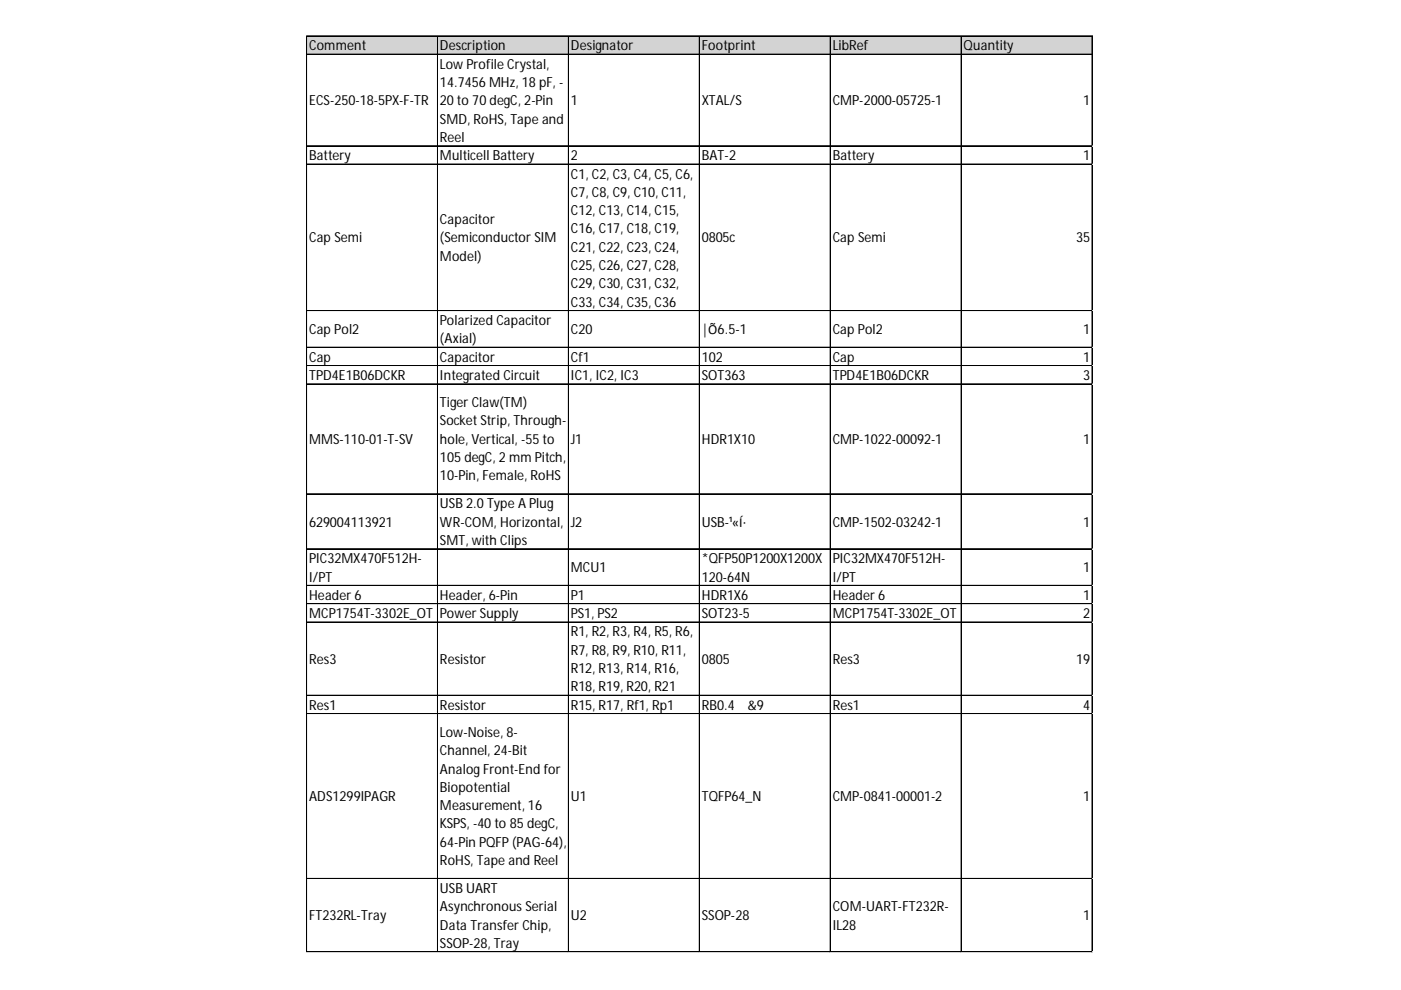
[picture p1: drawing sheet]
<svg xmlns="http://www.w3.org/2000/svg" width="297mm" height="210mm" viewBox="0 0 297 210" stroke-linecap="round" stroke-linejoin="round" font-family="sans-serif">
<defs><g id="words">
<g font-size="2.9">
<text x="65.5" y="10.7">Comment</text>
<text x="93.3" y="10.7">Description</text>
<text x="121" y="10.7">Designator</text>
<text x="148.8" y="10.7">Footprint</text>
<text x="176.6" y="10.7">LibRef</text>
<text x="204.3" y="10.7">Quantity</text>
<text x="93.3" y="14.5">LowProfile Crystal,</text>
<text x="65.5" y="22.3">ECS-250-18-5PX-F-TR</text>
<text x="93.3" y="18.4">14.7456 MHz, 18 pF, -</text>
<text x="93.3" y="22.3">20 to 70 degC, 2-Pin</text>
<text x="121" y="22.3">1</text>
<text x="148.8" y="22.3">XTAL/S</text>
<text x="176.6" y="22.3">CMP-2000-05725-1</text>
<text x="229.6" y="22.3">1</text>
<text x="93.3" y="26.2">SMD, RoHS, Tape and</text>
<text x="65.5" y="34">Battery</text>
<text x="93.3" y="30.1">Reel</text>
<text x="93.3" y="34">Multicell Battery</text>
<text x="121" y="34">2</text>
<text x="148.8" y="34">BAT-2</text>
<text x="176.6" y="34">Battery</text>
<text x="229.6" y="34">1</text>
<text x="121" y="37.9">C1, C2, C3, C4, C5, C6,</text>
<text x="121" y="41.7">C7, C8, C9, C10, C11,</text>
<text x="93.3" y="47.5">Capacitor</text>
<text x="121" y="45.6">C12, C13, C14, C15,</text>
<text x="65.5" y="51.4">Cap Semi</text>
<text x="93.3" y="51.4">(Semiconductor SIM</text>
<text x="121" y="49.5">C16, C17, C18, C19,</text>
<text x="121" y="53.4">C21, C22, C23, C24,</text>
<text x="148.8" y="51.4">0805c</text>
<text x="176.6" y="51.4">Cap Semi</text>
<text x="228.2" y="51.4">35</text>
<text x="93.3" y="55.3">Model)</text>
<text x="121" y="57.3">C25, C26, C27, C28,</text>
<text x="121" y="61.2">C29, C30, C31, C32,</text>
<text x="121" y="65">C33, C34, C35, C36</text>
<text x="65.5" y="70.8">Cap Pol2</text>
<text x="93.3" y="68.9">Polarized Capacitor</text>
<text x="121" y="70.8">C20</text>
<text x="148.8" y="70.8">|Õ6.5-1</text>
<text x="176.6" y="70.8">Cap Pol2</text>
<text x="229.6" y="70.8">1</text>
<text x="65.5" y="76.7">Cap</text>
<text x="93.3" y="72.8">(Axial)</text>
<text x="93.3" y="76.7">Capacitor</text>
<text x="121" y="76.7">Cf1</text>
<text x="148.8" y="76.7">102</text>
<text x="176.6" y="76.7">Cap</text>
<text x="229.6" y="76.7">1</text>
<text x="65.5" y="80.6">TPD4E1B06DCKR</text>
<text x="93.3" y="80.6">Integrated Circuit</text>
<text x="121" y="80.6">IC1, IC2, IC3</text>
<text x="148.8" y="80.6">SOT363</text>
<text x="176.6" y="80.6">TPD4E1B06DCKR</text>
<text x="229.6" y="80.6">3</text>
<text x="93.3" y="86.3">Tiger Claw(TM)</text>
<text x="65.5" y="94.1">MMS-110-01-T-SV</text>
<text x="93.3" y="90.2">SocketStrip, Through-</text>
<text x="93.3" y="94.1">hole, Vertical, -55 to</text>
<text x="121" y="94.1">J1</text>
<text x="148.8" y="94.1">HDR1X10</text>
<text x="176.6" y="94.1">CMP-1022-00092-1</text>
<text x="229.6" y="94.1">1</text>
<text x="93.3" y="98">105 degC, 2 mm Pitch,</text>
<text x="93.3" y="101.9">10-Pin, Female, RoHS</text>
<text x="93.3" y="107.8">USB 2.0 Type A Plug</text>
<text x="65.5" y="111.6">629004113921</text>
<text x="93.3" y="111.6">WR-COM, Horizontal,</text>
<text x="121" y="111.6">J2</text>
<text x="148.8" y="111.6">USB-¹«Í·</text>
<text x="176.6" y="111.6">CMP-1502-03242-1</text>
<text x="229.6" y="111.6">1</text>
<text x="65.5" y="119.4">PIC32MX470F512H-</text>
<text x="93.3" y="115.5">SMT, with Clips</text>
<text x="148.8" y="119.4">*QFP50P1200X1200X</text>
<text x="176.6" y="119.4">PIC32MX470F512H-</text>
<text x="65.5" y="123.3">I/PT</text>
<text x="121" y="121.3">MCU1</text>
<text x="148.8" y="123.3">120-64N</text>
<text x="176.6" y="123.3">I/PT</text>
<text x="229.6" y="121.3">1</text>
<text x="65.5" y="127.2">Header6</text>
<text x="65.5" y="131.1">MCP1754T-3302E_OT</text>
<text x="93.3" y="127.2">Header, 6-Pin</text>
<text x="93.3" y="131.1">Power Supply</text>
<text x="121" y="127.2">P1</text>
<text x="121" y="131.1">PS1, PS2</text>
<text x="148.8" y="127.2">HDR1X6</text>
<text x="148.8" y="131.1">SOT23-5</text>
<text x="176.6" y="127.2">Header6</text>
<text x="176.6" y="131.1">MCP1754T-3302E_OT</text>
<text x="229.6" y="127.2">1</text>
<text x="229.6" y="131.1">2</text>
<text x="121" y="134.9">R1, R2, R3, R4, R5, R6,</text>
<text x="65.5" y="140.7">Res3</text>
<text x="93.3" y="140.7">Resistor</text>
<text x="121" y="138.8">R7, R8, R9, R10, R11,</text>
<text x="121" y="142.7">R12, R13, R14, R16,</text>
<text x="148.8" y="140.7">0805</text>
<text x="176.6" y="140.7">Res3</text>
<text x="228.2" y="140.7">19</text>
<text x="121" y="146.6">R18, R19, R20, R21</text>
<text x="65.5" y="150.5">Res1</text>
<text x="93.3" y="150.5">Resistor</text>
<text x="121" y="150.5">R15, R17, Rf1, Rp1</text>
<text x="148.8" y="150.5">RB0.4</text>
<text x="158.5" y="150.5">&amp;9</text>
<text x="176.6" y="150.5">Res1</text>
<text x="229.6" y="150.5">4</text>
<text x="93.3" y="156.2">Low-Noise, 8-</text>
<text x="93.3" y="160.1">Channel, 24-Bit</text>
<text x="93.3" y="164">AnalogFront-End for</text>
<text x="93.3" y="167.9">Biopotential</text>
<text x="65.5" y="169.9">ADS1299IPAGR</text>
<text x="93.3" y="171.8">Measurement, 16</text>
<text x="121" y="169.9">U1</text>
<text x="148.8" y="169.9">TQFP64_N</text>
<text x="176.6" y="169.9">CMP-0841-00001-2</text>
<text x="229.6" y="169.9">1</text>
<text x="93.3" y="175.7">KSPS, -40 to 85 degC,</text>
<text x="93.3" y="179.5">64-Pin PQFP(PAG-64),</text>
<text x="93.3" y="183.4">RoHS, Tape and Reel</text>
<text x="93.3" y="189.3">USB UART</text>
<text x="65.5" y="195.1">FT232RL-Tray</text>
<text x="93.3" y="193.2">AsynchronousSerial</text>
<text x="93.3" y="197.1">Data Transfer Chip,</text>
<text x="121" y="195.1">U2</text>
<text x="148.8" y="195.1">SSOP-28</text>
<text x="176.6" y="193.2">COM-UART-FT232R-</text>
<text x="176.6" y="197.1">IL28</text>
<text x="229.6" y="195.1">1</text>
<text x="93.3" y="201">SSOP-28, Tray</text>
</g>
</g></defs>
<path d="M65.1 7.7h166.6v3.9h-166.6z" fill="#d3d3d3"/>
<g fill="none" stroke="#000" stroke-width=".21">
<path d="M65 7.6v194.3M65.1 7.6v194.3M65.1 7.6h166.6M65.1 7.7h166.6M65.1 11.5h166.6M92.8 7.7v194.2M120.5 7.7v194.2M120.6 7.7v194.2M148.3 7.7v194.2M176 7.7v194.2M176.1 7.7v194.2M203.8 7.7v194.2"/>
<path d="M231.5 7.7v194.2M231.6 7.7v194.2M65.1 30.9h166.6M65.1 31h166.6M65.1 34.8h166.6M65.1 65.8h166.6M65.1 65.9h166.6M65.1 73.6h166.6M65.1 73.7h166.6M65.1 77.5h166.6M65.1 77.6h166.6M65.1 81.4h166.6"/>
<path d="M65.1 104.7h166.6M65.1 104.8h166.6M65.1 116.3h166.6M65.1 116.4h166.6M65.1 124.1h166.6M65.1 124.2h166.6M65.1 128h166.6M65.1 128.1h166.6M65.1 131.9h166.6M65.1 147.4h166.6M65.1 147.5h166.6M65.1 151.3h166.6"/>
<path d="M65.1 151.4h166.6M65.1 186.2h166.6M65.1 186.3h166.6M65.1 201.8h166.6"/>
</g>
<path d="M65 201.9v.1" fill="none" stroke="#d4d4d4" stroke-width=".21"/>
<path d="M65 201.9l.1 .1z" fill="#d4d4d4"/>
<path d="M92.8 201.9v.1" fill="none" stroke="#d4d4d4" stroke-width=".21"/>
<path d="M92.8 201.9l.1 .1z" fill="#d4d4d4"/>
<path d="M120.5 201.9v.1" fill="none" stroke="#d4d4d4" stroke-width=".21"/>
<path d="M120.5 201.9l.1 .1z" fill="#d4d4d4"/>
<path d="M148.3 201.9v.1" fill="none" stroke="#d4d4d4" stroke-width=".21"/>
<path d="M148.3 201.9l.1 .1z" fill="#d4d4d4"/>
<path d="M176 201.9v.1" fill="none" stroke="#d4d4d4" stroke-width=".21"/>
<path d="M176 201.9l.1 .1z" fill="#d4d4d4"/>
<path d="M203.8 201.9v.1" fill="none" stroke="#d4d4d4" stroke-width=".21"/>
<path d="M203.8 201.9l.1 .1z" fill="#d4d4d4"/>
<path d="M231.5 201.9v.1" fill="none" stroke="#d4d4d4" stroke-width=".21"/>
<path d="M231.5 201.9l.2 .1z" fill="#d4d4d4"/>
<path d="M231.7 30.9h.1" fill="none" stroke="#d4d4d4" stroke-width=".21"/>
<path d="M231.7 30.9v.1z" fill="#d4d4d4"/>
<path d="M231.7 34.8h.1" fill="none" stroke="#d4d4d4" stroke-width=".21"/>
<path d="M231.7 34.8v.1z" fill="#d4d4d4"/>
<path d="M231.7 65.8h.1" fill="none" stroke="#d4d4d4" stroke-width=".21"/>
<path d="M231.7 65.8v.2z" fill="#d4d4d4"/>
<path d="M231.7 73.6h.1" fill="none" stroke="#d4d4d4" stroke-width=".21"/>
<path d="M231.7 73.6v.1z" fill="#d4d4d4"/>
<path d="M231.7 77.5h.1" fill="none" stroke="#d4d4d4" stroke-width=".21"/>
<path d="M231.7 77.5v.1z" fill="#d4d4d4"/>
<path d="M231.7 81.4h.1" fill="none" stroke="#d4d4d4" stroke-width=".21"/>
<path d="M231.7 81.4v.1z" fill="#d4d4d4"/>
<path d="M231.7 104.7h.1" fill="none" stroke="#d4d4d4" stroke-width=".21"/>
<path d="M231.7 104.7v.1z" fill="#d4d4d4"/>
<path d="M231.7 116.3h.1" fill="none" stroke="#d4d4d4" stroke-width=".21"/>
<path d="M231.7 116.3v.2z" fill="#d4d4d4"/>
<path d="M231.7 124.1h.1" fill="none" stroke="#d4d4d4" stroke-width=".21"/>
<path d="M231.7 124.1v.1z" fill="#d4d4d4"/>
<path d="M231.7 128h.1" fill="none" stroke="#d4d4d4" stroke-width=".21"/>
<path d="M231.7 128v.1z" fill="#d4d4d4"/>
<path d="M231.7 131.9h.1" fill="none" stroke="#d4d4d4" stroke-width=".21"/>
<path d="M231.7 131.9v.1z" fill="#d4d4d4"/>
<path d="M231.7 147.4h.1" fill="none" stroke="#d4d4d4" stroke-width=".21"/>
<path d="M231.7 147.4v.1z" fill="#d4d4d4"/>
<path d="M231.7 151.3h.1" fill="none" stroke="#d4d4d4" stroke-width=".21"/>
<path d="M231.7 151.3v.1z" fill="#d4d4d4"/>
<path d="M231.7 186.2h.1" fill="none" stroke="#d4d4d4" stroke-width=".21"/>
<path d="M231.7 186.2v.2z" fill="#d4d4d4"/>
<path d="M231.7 201.8h.1" fill="none" stroke="#d4d4d4" stroke-width=".21"/>
<path d="M231.7 201.8v.1z" fill="#d4d4d4"/>
<use href="#words"/>
</svg>
